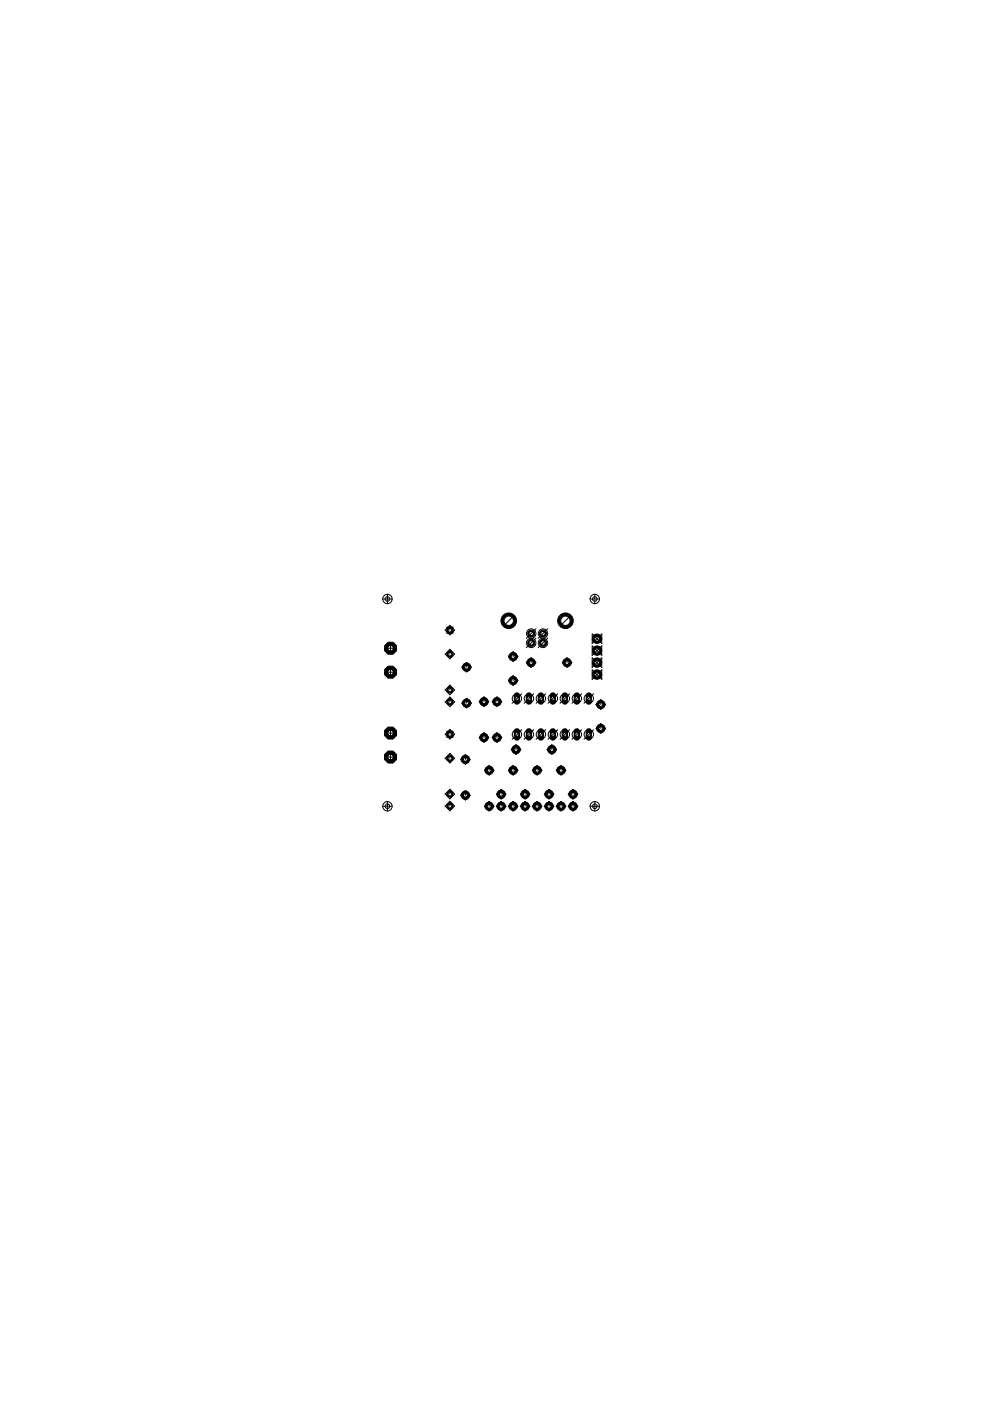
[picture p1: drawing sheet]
<svg xmlns="http://www.w3.org/2000/svg" width="210mm" height="297mm" viewBox="0 0 210 297" stroke-linecap="round" stroke-linejoin="round" font-family="sans-serif">
<circle cx="127.4" cy="149.4" r=".89" fill="#000" stroke="#000" stroke-width=".21"/>
<circle cx="127.4" cy="149.4" r=".4" fill="#fff" stroke="#000" stroke-width=".21"/>
<circle cx="127.4" cy="154.5" r=".89" fill="#000" stroke="#000" stroke-width=".21"/>
<circle cx="127.4" cy="154.5" r=".4" fill="#fff" stroke="#000" stroke-width=".21"/>
<circle cx="108.8" cy="139.2" r=".89" fill="#000" stroke="#000" stroke-width=".21"/>
<circle cx="108.8" cy="139.2" r=".4" fill="#fff" stroke="#000" stroke-width=".21"/>
<circle cx="108.8" cy="144.3" r=".89" fill="#000" stroke="#000" stroke-width=".21"/>
<circle cx="108.8" cy="144.3" r=".4" fill="#fff" stroke="#000" stroke-width=".21"/>
<path d="M109.6 155v1.4" fill="none" stroke="#000" stroke-width="1.3"/>
<circle cx="109.6" cy="155.7" r=".4" fill="#fff" stroke="#000" stroke-width=".21"/>
<path d="M112.1 155v1.4" fill="none" stroke="#000" stroke-width="1.3"/>
<circle cx="112.1" cy="155.7" r=".4" fill="#fff" stroke="#000" stroke-width=".21"/>
<path d="M119.8 155v1.4" fill="none" stroke="#000" stroke-width="1.3"/>
<circle cx="119.8" cy="155.7" r=".4" fill="#fff" stroke="#000" stroke-width=".21"/>
<path d="M122.3 155v1.4" fill="none" stroke="#000" stroke-width="1.3"/>
<circle cx="122.3" cy="155.7" r=".4" fill="#fff" stroke="#000" stroke-width=".21"/>
<path d="M114.7 155v1.4" fill="none" stroke="#000" stroke-width="1.3"/>
<circle cx="114.7" cy="155.7" r=".4" fill="#fff" stroke="#000" stroke-width=".21"/>
<path d="M117.2 155v1.4" fill="none" stroke="#000" stroke-width="1.3"/>
<circle cx="117.2" cy="155.7" r=".4" fill="#fff" stroke="#000" stroke-width=".21"/>
<path d="M124.8 155v1.4" fill="none" stroke="#000" stroke-width="1.3"/>
<circle cx="124.8" cy="155.7" r=".4" fill="#fff" stroke="#000" stroke-width=".21"/>
<path d="M124.8 147.4v1.4" fill="none" stroke="#000" stroke-width="1.3"/>
<circle cx="124.8" cy="148.1" r=".4" fill="#fff" stroke="#000" stroke-width=".21"/>
<path d="M122.3 147.4v1.4" fill="none" stroke="#000" stroke-width="1.3"/>
<circle cx="122.3" cy="148.1" r=".4" fill="#fff" stroke="#000" stroke-width=".21"/>
<path d="M119.8 147.4v1.4" fill="none" stroke="#000" stroke-width="1.3"/>
<circle cx="119.8" cy="148.1" r=".4" fill="#fff" stroke="#000" stroke-width=".21"/>
<path d="M117.2 147.4v1.4" fill="none" stroke="#000" stroke-width="1.3"/>
<circle cx="117.2" cy="148.1" r=".4" fill="#fff" stroke="#000" stroke-width=".21"/>
<path d="M114.7 147.4v1.4" fill="none" stroke="#000" stroke-width="1.3"/>
<circle cx="114.7" cy="148.1" r=".4" fill="#fff" stroke="#000" stroke-width=".21"/>
<path d="M112.1 147.4v1.4" fill="none" stroke="#000" stroke-width="1.3"/>
<circle cx="112.1" cy="148.1" r=".4" fill="#fff" stroke="#000" stroke-width=".21"/>
<path d="M109.6 147.4v1.4" fill="none" stroke="#000" stroke-width="1.3"/>
<circle cx="109.6" cy="148.1" r=".4" fill="#fff" stroke="#000" stroke-width=".21"/>
<circle cx="109.4" cy="158.9" r=".89" fill="#000" stroke="#000" stroke-width=".21"/>
<circle cx="109.4" cy="158.9" r=".4" fill="#fff" stroke="#000" stroke-width=".21"/>
<circle cx="117" cy="158.9" r=".89" fill="#000" stroke="#000" stroke-width=".21"/>
<circle cx="117" cy="158.9" r=".4" fill="#fff" stroke="#000" stroke-width=".21"/>
<circle cx="112.6" cy="136.3" r=".78" fill="#000" stroke="#000" stroke-width=".21"/>
<circle cx="112.6" cy="136.3" r=".47" fill="#fff" stroke="#000" stroke-width=".21"/>
<circle cx="115.1" cy="136.3" r=".78" fill="#000" stroke="#000" stroke-width=".21"/>
<circle cx="115.1" cy="136.3" r=".47" fill="#fff" stroke="#000" stroke-width=".21"/>
<circle cx="115.1" cy="134.3" r=".78" fill="#000" stroke="#000" stroke-width=".21"/>
<circle cx="115.1" cy="134.3" r=".47" fill="#fff" stroke="#000" stroke-width=".21"/>
<circle cx="112.6" cy="134.3" r=".78" fill="#000" stroke="#000" stroke-width=".21"/>
<circle cx="112.6" cy="134.3" r=".47" fill="#fff" stroke="#000" stroke-width=".21"/>
<circle cx="119.9" cy="131.6" r="1.65" fill="#000" stroke="#000" stroke-width=".21"/>
<circle cx="119.9" cy="131.6" r="1.14" fill="#fff" stroke="#000" stroke-width=".21"/>
<circle cx="107.9" cy="131.6" r="1.65" fill="#000" stroke="#000" stroke-width=".21"/>
<circle cx="107.9" cy="131.6" r="1.14" fill="#fff" stroke="#000" stroke-width=".21"/>
<circle cx="112.6" cy="140.5" r=".89" fill="#000" stroke="#000" stroke-width=".21"/>
<circle cx="112.6" cy="140.5" r=".4" fill="#fff" stroke="#000" stroke-width=".21"/>
<circle cx="120.2" cy="140.5" r=".89" fill="#000" stroke="#000" stroke-width=".21"/>
<circle cx="120.2" cy="140.5" r=".4" fill="#fff" stroke="#000" stroke-width=".21"/>
<circle cx="102.6" cy="148.8" r=".89" fill="#000" stroke="#000" stroke-width=".21"/>
<circle cx="102.6" cy="148.8" r=".4" fill="#fff" stroke="#000" stroke-width=".21"/>
<circle cx="102.6" cy="156.4" r=".89" fill="#000" stroke="#000" stroke-width=".21"/>
<circle cx="102.6" cy="156.4" r=".4" fill="#fff" stroke="#000" stroke-width=".21"/>
<circle cx="105.4" cy="148.8" r=".89" fill="#000" stroke="#000" stroke-width=".21"/>
<circle cx="105.4" cy="148.8" r=".4" fill="#fff" stroke="#000" stroke-width=".21"/>
<circle cx="105.4" cy="156.4" r=".89" fill="#000" stroke="#000" stroke-width=".21"/>
<circle cx="105.4" cy="156.4" r=".4" fill="#fff" stroke="#000" stroke-width=".21"/>
<circle cx="106.3" cy="170.9" r=".89" fill="#000" stroke="#000" stroke-width=".21"/>
<circle cx="106.3" cy="170.9" r=".4" fill="#fff" stroke="#000" stroke-width=".21"/>
<circle cx="106.3" cy="168.4" r=".89" fill="#000" stroke="#000" stroke-width=".21"/>
<circle cx="106.3" cy="168.4" r=".4" fill="#fff" stroke="#000" stroke-width=".21"/>
<circle cx="111.3" cy="170.9" r=".89" fill="#000" stroke="#000" stroke-width=".21"/>
<circle cx="111.3" cy="170.9" r=".4" fill="#fff" stroke="#000" stroke-width=".21"/>
<circle cx="111.3" cy="168.4" r=".89" fill="#000" stroke="#000" stroke-width=".21"/>
<circle cx="111.3" cy="168.4" r=".4" fill="#fff" stroke="#000" stroke-width=".21"/>
<circle cx="116.4" cy="170.9" r=".89" fill="#000" stroke="#000" stroke-width=".21"/>
<circle cx="116.4" cy="170.9" r=".4" fill="#fff" stroke="#000" stroke-width=".21"/>
<circle cx="116.4" cy="168.4" r=".89" fill="#000" stroke="#000" stroke-width=".21"/>
<circle cx="116.4" cy="168.4" r=".4" fill="#fff" stroke="#000" stroke-width=".21"/>
<circle cx="121.5" cy="170.9" r=".89" fill="#000" stroke="#000" stroke-width=".21"/>
<circle cx="121.5" cy="170.9" r=".4" fill="#fff" stroke="#000" stroke-width=".21"/>
<circle cx="121.5" cy="168.4" r=".89" fill="#000" stroke="#000" stroke-width=".21"/>
<circle cx="121.5" cy="168.4" r=".4" fill="#fff" stroke="#000" stroke-width=".21"/>
<circle cx="103.7" cy="170.9" r=".89" fill="#000" stroke="#000" stroke-width=".21"/>
<circle cx="103.7" cy="170.9" r=".4" fill="#fff" stroke="#000" stroke-width=".21"/>
<circle cx="103.7" cy="163.3" r=".89" fill="#000" stroke="#000" stroke-width=".21"/>
<circle cx="103.7" cy="163.3" r=".4" fill="#fff" stroke="#000" stroke-width=".21"/>
<circle cx="108.8" cy="170.9" r=".89" fill="#000" stroke="#000" stroke-width=".21"/>
<circle cx="108.8" cy="170.9" r=".4" fill="#fff" stroke="#000" stroke-width=".21"/>
<circle cx="108.8" cy="163.3" r=".89" fill="#000" stroke="#000" stroke-width=".21"/>
<circle cx="108.8" cy="163.3" r=".4" fill="#fff" stroke="#000" stroke-width=".21"/>
<circle cx="113.9" cy="170.9" r=".89" fill="#000" stroke="#000" stroke-width=".21"/>
<circle cx="113.9" cy="170.9" r=".4" fill="#fff" stroke="#000" stroke-width=".21"/>
<circle cx="113.9" cy="163.3" r=".89" fill="#000" stroke="#000" stroke-width=".21"/>
<circle cx="113.9" cy="163.3" r=".4" fill="#fff" stroke="#000" stroke-width=".21"/>
<circle cx="119" cy="170.9" r=".89" fill="#000" stroke="#000" stroke-width=".21"/>
<circle cx="119" cy="170.9" r=".4" fill="#fff" stroke="#000" stroke-width=".21"/>
<circle cx="119" cy="163.3" r=".89" fill="#000" stroke="#000" stroke-width=".21"/>
<circle cx="119" cy="163.3" r=".4" fill="#fff" stroke="#000" stroke-width=".21"/>
<circle cx="126.6" cy="140.5" r=".99" fill="#000" stroke="#000" stroke-width=".21"/>
<circle cx="126.6" cy="140.5" r=".51" fill="#fff" stroke="#000" stroke-width=".21"/>
<circle cx="126.6" cy="143" r=".99" fill="#000" stroke="#000" stroke-width=".21"/>
<circle cx="126.6" cy="143" r=".51" fill="#fff" stroke="#000" stroke-width=".21"/>
<circle cx="126.6" cy="137.9" r=".99" fill="#000" stroke="#000" stroke-width=".21"/>
<circle cx="126.6" cy="137.9" r=".51" fill="#fff" stroke="#000" stroke-width=".21"/>
<circle cx="126.6" cy="135.4" r=".99" fill="#000" stroke="#000" stroke-width=".21"/>
<circle cx="126.6" cy="135.4" r=".51" fill="#fff" stroke="#000" stroke-width=".21"/>
<path d="M94.7 132.9h1.4v1.4h-1.4z" fill="#000" stroke="#000" stroke-width=".21"/>
<circle cx="95.4" cy="133.6" r=".4" fill="#fff" stroke="#000" stroke-width=".21"/>
<circle cx="95.4" cy="138.7" r=".66" fill="#000" stroke="#000" stroke-width=".21"/>
<circle cx="95.4" cy="138.7" r=".4" fill="#fff" stroke="#000" stroke-width=".21"/>
<circle cx="95.4" cy="146.3" r=".66" fill="#000" stroke="#000" stroke-width=".21"/>
<circle cx="95.4" cy="146.3" r=".4" fill="#fff" stroke="#000" stroke-width=".21"/>
<circle cx="95.4" cy="148.8" r=".66" fill="#000" stroke="#000" stroke-width=".21"/>
<circle cx="95.4" cy="148.8" r=".4" fill="#fff" stroke="#000" stroke-width=".21"/>
<path d="M94.7 155h1.4v1.3h-1.4z" fill="#000" stroke="#000" stroke-width=".21"/>
<circle cx="95.4" cy="155.7" r=".4" fill="#fff" stroke="#000" stroke-width=".21"/>
<circle cx="95.4" cy="160.8" r=".66" fill="#000" stroke="#000" stroke-width=".21"/>
<circle cx="95.4" cy="160.8" r=".4" fill="#fff" stroke="#000" stroke-width=".21"/>
<circle cx="95.4" cy="168.4" r=".66" fill="#000" stroke="#000" stroke-width=".21"/>
<circle cx="95.4" cy="168.4" r=".4" fill="#fff" stroke="#000" stroke-width=".21"/>
<circle cx="95.4" cy="170.9" r=".66" fill="#000" stroke="#000" stroke-width=".21"/>
<circle cx="95.4" cy="170.9" r=".4" fill="#fff" stroke="#000" stroke-width=".21"/>
<circle cx="98.9" cy="149.1" r=".89" fill="#000" stroke="#000" stroke-width=".21"/>
<circle cx="98.9" cy="149.1" r=".4" fill="#fff" stroke="#000" stroke-width=".21"/>
<circle cx="98.9" cy="141.5" r=".89" fill="#000" stroke="#000" stroke-width=".21"/>
<circle cx="98.9" cy="141.5" r=".4" fill="#fff" stroke="#000" stroke-width=".21"/>
<circle cx="98.7" cy="161" r=".89" fill="#000" stroke="#000" stroke-width=".21"/>
<circle cx="98.7" cy="161" r=".4" fill="#fff" stroke="#000" stroke-width=".21"/>
<circle cx="98.7" cy="168.6" r=".89" fill="#000" stroke="#000" stroke-width=".21"/>
<circle cx="98.7" cy="168.6" r=".4" fill="#fff" stroke="#000" stroke-width=".21"/>
<circle cx="82.8" cy="142.5" r="1.38" fill="#000" stroke="#000" stroke-width=".21"/>
<circle cx="82.8" cy="142.5" r=".59" fill="#fff" stroke="#000" stroke-width=".21"/>
<circle cx="82.8" cy="137.4" r="1.38" fill="#000" stroke="#000" stroke-width=".21"/>
<circle cx="82.8" cy="137.4" r=".59" fill="#fff" stroke="#000" stroke-width=".21"/>
<circle cx="82.8" cy="160.5" r="1.38" fill="#000" stroke="#000" stroke-width=".21"/>
<circle cx="82.8" cy="160.5" r=".59" fill="#fff" stroke="#000" stroke-width=".21"/>
<circle cx="82.8" cy="155.4" r="1.38" fill="#000" stroke="#000" stroke-width=".21"/>
<circle cx="82.8" cy="155.4" r=".59" fill="#fff" stroke="#000" stroke-width=".21"/>
<g fill="none" stroke="#000" stroke-width=".21">
<path d="M81.1 127h2.1M82.1 126v2M82.8 136.4v2.1l1-1.1h-2zM95.4 132.6v1M95.4 137.7v1M95.4 132.6l1 1-1 1-1-1zM95.4 137.7l1 1-1 1-1-1zM108.8 138.2v1M108.8 138.2l1 1-1 1-1-1zM108.9 130.6l-2.1 2M112.6 139.5l1 1-1 1-1-1zM112.6 139.5v1"/>
<path d="M113.6 135.3l-2 2M113.6 133.3l-2 2M116.1 135.3l-2 2M116.1 133.3l-2 2M120.2 139.5v1M120.2 139.5l1 1-1 1-1-1zM120.9 130.6l-2 2M125.1 127h2M125.6 139.5l2 2v-2l-2 2zM125.6 134.4v2l2-2v2zM125.6 136.9v2.1l2-2.1v2.1zM126.1 126v2"/>
<path d="M82.8 141.5l-1 1h2l-1 1zM82.8 154.4v2l1-1h-2zM94.4 155.7l1-1 1 1-1 1zM95.4 145.3v1M95.4 147.8v1M95.4 154.7v1M95.4 159.7v1.1M95.4 145.3l1 1-1 1-1-1zM95.4 147.8l1 1-1 1-1-1zM98.7 160l1 1-1 1-1-1zM98.7 160v1M98.9 148.1l1 1-1 1-1-1z"/>
<path d="M98.9 140.4v1.1M98.9 148.1v1M98.9 140.4l1 1.1-1 1-1-1zM102.6 147.8v1M102.6 155.4v1M102.6 147.8l1 1-1 1-1-1zM102.6 155.4l1 1-1 1-1-1zM105.4 147.8v1M105.4 155.4v1M105.4 147.8l1 1-1 1-1-1zM105.4 155.4l1 1-1 1-1-1zM108.8 143.3v1"/>
<path d="M108.8 143.3l1 1-1 1-1-1zM109.4 157.9v1M109.4 157.9l1 1-1 1-1-1zM110.6 154.7l-2 2M110.6 147.1l-2 2M113.2 154.7l-2.1 2M113.2 147.1l-2.1 2M115.7 154.7l-2 2M115.7 147.1l-2 2M117 157.9v1M117 157.9l1 1-1 1-1-1zM118.2 147.1l-2 2"/>
<path d="M118.2 154.7l-2 2M120.8 147.1l-2.1 2M120.8 154.7l-2.1 2M123.3 154.7l-2 2M123.3 147.1l-2 2M125.6 142v2l2-2v2zM125.9 147.1l-2.1 2M125.9 154.7l-2.1 2M127.4 148.4v1M127.4 153.4v1.1M127.4 148.4l1 1-1 1-1-1zM127.4 153.4l1 1.1-1 1-1-1z"/>
<path d="M81.1 170.9h2.1M81.8 160.5h2l-1 1v-2zM82.1 169.9v2.1M94.4 170.9l1-1 1 1-1 1zM94.4 168.4l1-1.1 1 1.1-1 1zM94.4 160.8l1-1.1 1 1.1-1 1zM95.4 167.3v1.1M95.4 169.9v1M98.7 167.6v1M98.7 167.6l1 1-1 1-1-1zM103.7 169.9l1 1-1 1.1-1-1.1zM103.7 162.3l1 1-1 1-1-1z"/>
<path d="M103.7 162.3v1M103.7 169.9v1M106.3 167.4v1M106.3 169.9v1M106.3 169.9l1 1-1 1.1-1.1-1.1zM106.3 167.4l1 1-1 1-1.1-1zM108.8 162.3v1M108.8 169.9v1M108.8 169.9l1 1-1 1.1-1-1.1zM108.8 162.3l1 1-1 1-1-1zM111.3 167.4v1M111.3 169.9v1"/>
<path d="M111.3 169.9l1.1 1-1.1 1.1-1-1.1zM111.3 167.4l1.1 1-1.1 1-1-1zM113.9 162.3l1 1-1 1-1-1zM113.9 169.9l1 1-1 1.1-1-1.1zM113.9 162.3v1M113.9 169.9v1M116.4 167.4v1M116.4 169.9v1M116.4 169.9l1 1-1 1.1-1-1.1zM116.4 167.4l1 1-1 1-1-1zM119 162.3l1 1-1 1-1.1-1zM119 169.9l1 1-1 1.1-1.1-1.1z"/>
<path d="M119 162.3v1M119 169.9v1M121.5 169.9l1 1-1 1.1-1-1.1zM121.5 167.4v1M121.5 169.9v1M121.5 167.4l1 1-1 1-1-1zM125.1 170.9h2M126.1 169.9v2.1"/>
<circle cx="82.1" cy="127" r=".99"/>
<circle cx="82.1" cy="127" r=".49"/>
<circle cx="107.9" cy="131.6" r=".99"/>
<circle cx="112.6" cy="134.3" r=".99"/>
<circle cx="112.6" cy="136.3" r=".99"/>
<circle cx="115.1" cy="136.3" r=".99"/>
<circle cx="115.1" cy="134.3" r=".99"/>
<circle cx="119.9" cy="131.6" r=".99"/>
<circle cx="126.1" cy="127" r=".99"/>
<circle cx="126.1" cy="127" r=".49"/>
<circle cx="109.6" cy="155.7" r=".99"/>
<circle cx="109.6" cy="148.1" r=".99"/>
<circle cx="112.1" cy="155.7" r=".99"/>
<circle cx="112.1" cy="148.1" r=".99"/>
<circle cx="114.7" cy="155.7" r=".99"/>
<circle cx="114.7" cy="148.1" r=".99"/>
<circle cx="117.2" cy="148.1" r=".99"/>
<circle cx="117.2" cy="155.7" r=".99"/>
<circle cx="119.8" cy="155.7" r=".99"/>
<circle cx="119.8" cy="148.1" r=".99"/>
<circle cx="122.3" cy="148.1" r=".99"/>
<circle cx="122.3" cy="155.7" r=".99"/>
<circle cx="124.8" cy="155.7" r=".99"/>
<circle cx="124.8" cy="148.1" r=".99"/>
<circle cx="82.1" cy="170.9" r=".99"/>
<circle cx="82.1" cy="170.9" r=".49"/>
<circle cx="126.1" cy="170.9" r=".99"/>
<circle cx="126.1" cy="170.9" r=".49"/>
</g>
</svg>
